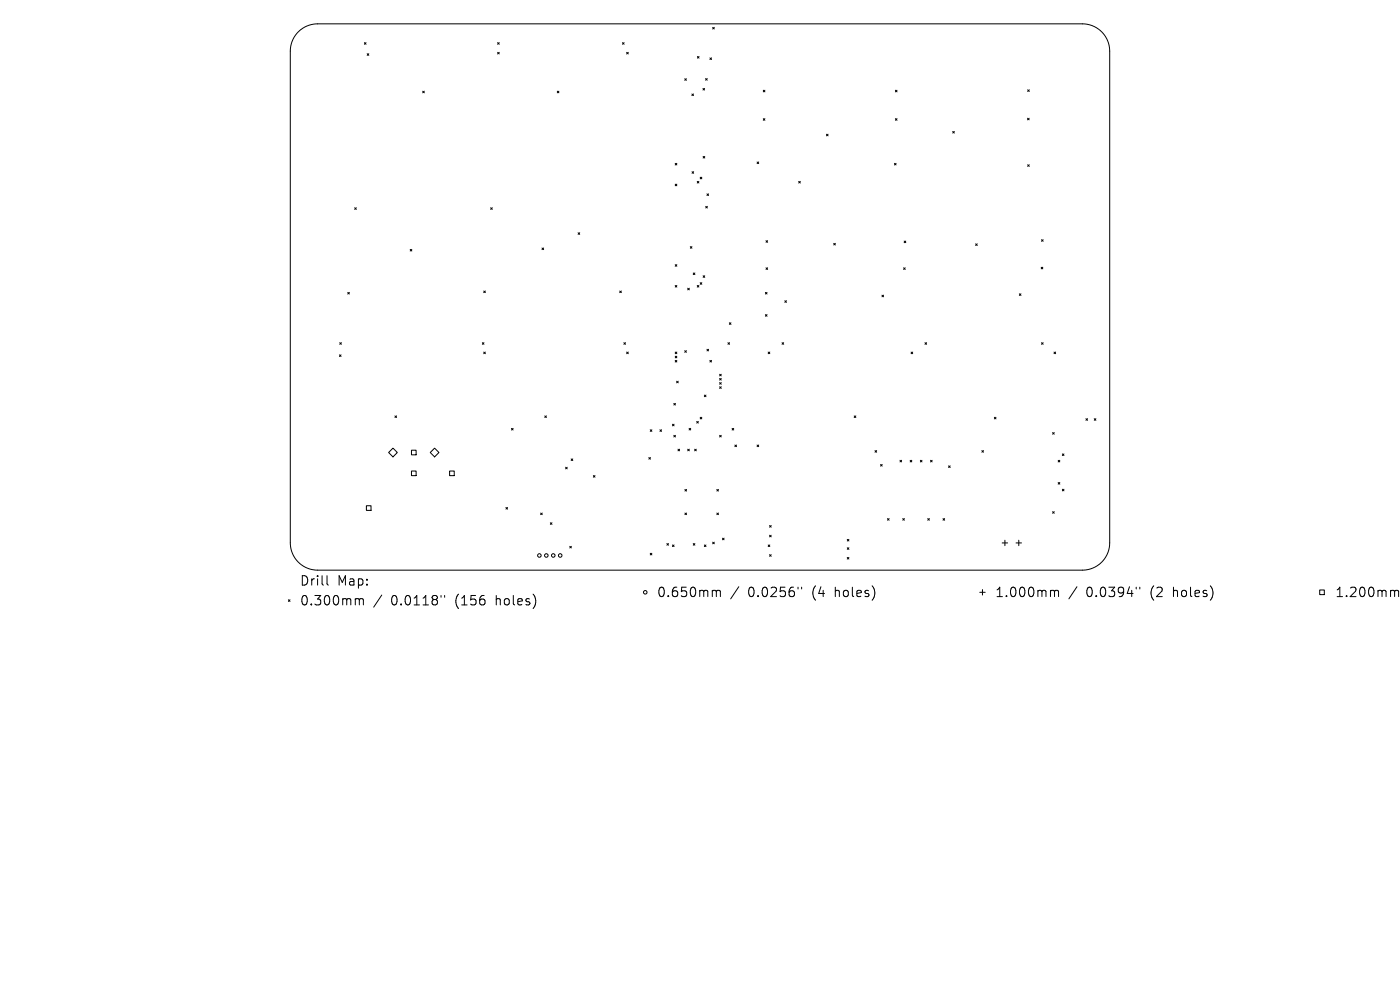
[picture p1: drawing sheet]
<svg xmlns="http://www.w3.org/2000/svg" width="297mm" height="210mm" viewBox="0 0 297 210" stroke-linecap="round" stroke-linejoin="round" font-family="sans-serif">
<defs><g id="words">
<g font-size="2.8">
<text x="63.5" y="124.5">Drill</text>
<text x="71.5" y="124.5">Map:</text>
<text x="63.5" y="128.7">0.300mm</text>
<text x="83" y="128.7">0.0118&quot;</text>
<text x="96.7" y="128.7">(156</text>
<text x="105.5" y="128.7">holes)</text>
<text x="139.3" y="126.9">0.650mm</text>
<text x="158.7" y="126.9">0.0256&quot;</text>
<text x="172.4" y="126.9">(4</text>
<text x="177.4" y="126.9">holes)</text>
<text x="211" y="126.9">1.000mm</text>
<text x="230.5" y="126.9">0.0394&quot;</text>
<text x="244.2" y="126.9">(2</text>
<text x="249.1" y="126.9">holes)</text>
<text x="283.2" y="126.9">1.200mm</text>
</g>
</g></defs>
<g fill="none" stroke="#000" stroke-width=".21">
<path d="M63.4 6.7a5.8 5.8 0 0 1 4-1.6h162.2a5.8 5.8 0 0 1 5.8 5.8v104.3a5.8 5.8 0 0 1-5.8 5.7h-162.2a5.8 5.8 0 0 1-5.8-5.7v-104.3a5.8 5.8 0 0 1 1.8-4.2zM77.3 9l.4 .4M77.7 9l-.4 .4M77.9 11.4l.3 .3M78.2 11.4l-.3 .3M89.7 19.3l.3 .4M90 19.3l-.3 .4M105.6 9l.3 .4M105.6 11.1l.3 .3M105.9 9l-.3 .4M105.9 11.1l-.3 .3M118.2 19.3l.4 .4"/>
<path d="M118.6 19.3l-.4 .4M132.1 9l.3 .4M132.4 9l-.3 .4M132.9 11.1l.4 .3M133.3 11.1l-.4 .3M145.3 16.7l.3 .3M145.6 16.7l-.3 .3M146.8 19.9l.3 .4M147.1 19.9l-.3 .4M148 12l.3 .3M148.3 12l-.3 .3M149.1 18.8l.4 .3"/>
<path d="M149.5 18.8l-.4 .3M149.7 16.7l.3 .3M150 16.7l-.3 .3M150.6 12.3l.3 .3M150.9 12.3l-.3 .3M151.2 5.8l.3 .4M151.5 5.8l-.3 .4M161.9 19.1l.4 .4M162.3 19.1l-.4 .4M190 19.1l.3 .4M190.3 19.1l-.3 .4M218 19.1l.4 .3"/>
<path d="M218.4 19.1l-.4 .3M143.2 34.7l.4 .3M143.2 39.1l.4 .3M143.6 34.7l-.4 .3M143.6 39.1l-.4 .3M146.8 36.4l.4 .4M147.2 36.4l-.4 .4M147.9 38.5l.4 .3M148.3 38.5l-.4 .3M148.5 37.6l.4 .3M148.9 37.6l-.4 .3M149.2 33.2l.3 .3"/>
<path d="M149.5 33.2l-.3 .3M160.6 34.4l.4 .3M161 34.4l-.4 .3M161.9 25.2l.4 .3M162.3 25.2l-.4 .3M169.4 38.5l.4 .3M169.8 38.5l-.4 .3M175.3 28.5l.4 .3M175.7 28.5l-.4 .3M189.8 34.7l.3 .3M190 25.2l.3 .3M190.1 34.7l-.3 .3"/>
<path d="M190.3 25.2l-.3 .3M202.1 27.9l.4 .3M202.5 27.9l-.4 .3M218 25.1l.3 .3M218 34.9l.4 .4M218.3 25.1l-.3 .3M218.4 34.9l-.4 .4M75.2 44.1l.4 .3M75.6 44.1l-.4 .3M87 52.9l.4 .3M87.4 52.9l-.4 .3M104.1 44.1l.3 .3"/>
<path d="M104.4 44.1l-.3 .3M115 52.6l.3 .4M115.3 52.6l-.3 .4M122.6 49.4l.4 .3M123 49.4l-.4 .3M143.2 56.1l.4 .4M143.6 56.1l-.4 .4M146.4 52.3l.4 .4M146.8 52.3l-.4 .4M147.1 57.9l.3 .4M147.4 57.9l-.3 .4M148.5 60l.4 .3"/>
<path d="M148.9 60l-.4 .3M149.2 58.5l.3 .3M149.5 58.5l-.3 .3M149.7 43.8l.4 .3M150 41.1l.3 .4M150.1 43.8l-.4 .3M150.3 41.1l-.3 .4M162.5 51.1l.4 .3M162.5 56.8l.4 .4M162.9 51.1l-.4 .3M162.9 56.8l-.4 .4M176.9 51.6l.3 .4"/>
<path d="M177.2 51.6l-.3 .4M191.7 56.8l.3 .4M191.8 51.1l.4 .4M192 56.8l-.3 .4M192.2 51.1l-.4 .4M207 51.7l.3 .4M207.3 51.7l-.3 .4M220.9 56.7l.3 .3M221 50.8l.3 .4M221.2 56.7l-.3 .3M221.3 50.8l-.3 .4M72 75.3l.4 .3"/>
<path d="M72.1 72.7l.3 .3M72.4 75.3l-.4 .3M72.4 72.7l-.3 .3M73.8 62l.3 .4M74.1 62l-.3 .4M102.3 72.7l.4 .3M102.6 61.7l.4 .4M102.6 74.7l.4 .3M102.7 72.7l-.4 .3M103 61.7l-.4 .4M103 74.7l-.4 .3M131.5 61.7l.3 .4"/>
<path d="M131.8 61.7l-.3 .4M132.4 72.7l.3 .3M132.7 72.7l-.3 .3M132.9 74.7l.4 .3M133.3 74.7l-.4 .3M143.2 60.6l.4 .3M143.2 74.7l.4 .3M143.2 75.6l.4 .3M143.2 76.4l.4 .4M143.6 60.6l-.4 .3M143.6 74.7l-.4 .3M143.6 75.6l-.4 .3"/>
<path d="M143.6 76.4l-.4 .4M145.3 74.4l.3 .3M145.6 74.4l-.3 .3M145.9 61.1l.3 .4M146.2 61.1l-.3 .4M147.9 60.6l.4 .3M148.3 60.6l-.4 .3M150 74.1l.3 .3M150.3 74.1l-.3 .3M150.6 76.4l.3 .4M150.9 76.4l-.3 .4M152.7 79.4l.3 .3"/>
<path d="M153 79.4l-.3 .3M154.4 72.7l.4 .3M154.7 68.5l.4 .3M154.8 72.7l-.4 .3M155.1 68.5l-.4 .3M162.4 62l.3 .4M162.4 66.7l.3 .4M162.7 62l-.3 .4M162.7 66.7l-.3 .4M163 74.7l.3 .3M163.3 74.7l-.3 .3M165.9 72.7l.4 .3"/>
<path d="M166.3 72.7l-.4 .3M166.5 63.8l.3 .3M166.8 63.8l-.3 .3M187.1 62.6l.3 .4M187.4 62.6l-.3 .4M193.3 74.7l.3 .3M193.6 74.7l-.3 .3M196.2 72.7l.4 .3M196.6 72.7l-.4 .3M216.2 62.3l.4 .4M216.6 62.3l-.4 .4M221 72.7l.3 .3"/>
<path d="M221.3 72.7l-.3 .3M223.6 74.7l.3 .3M223.9 74.7l-.3 .3M82.4 96l1-.9 .9 .9-.9 .9zM83.8 88.2l.3 .4M84.1 88.2l-.3 .4M87.3 95.5h1v1h-1zM87.3 99.9h1v1h-1zM91.3 96l.9-.9 .9 .9-.9 .9zM95.4 99.9h1v1h-1zM108.5 90.9l.4 .3M108.9 90.9l-.4 .3"/>
<path d="M115.6 88.2l.3 .4M115.9 88.2l-.3 .4M120 99.1l.3 .4M120.3 99.1l-.3 .4M121.2 97.3l.3 .4M121.5 97.3l-.3 .4M137.6 97.1l.4 .3M137.9 91.2l.4 .3M138 97.1l-.4 .3M138.3 91.2l-.4 .3M140 91.2l.4 .3M140.4 91.2l-.4 .3"/>
<path d="M142.7 90l.3 .3M142.9 85.6l.4 .3M142.9 92.3l.4 .4M143 90l-.3 .3M143.3 85.6l-.4 .3M143.3 92.3l-.4 .4M143.5 80.9l.4 .3M143.8 95.3l.4 .3M143.9 80.9l-.4 .3M144.2 95.3l-.4 .3M145.9 95.3l.3 .3M146.2 90.9l.3 .3"/>
<path d="M146.2 95.3l-.3 .3M146.5 90.9l-.3 .3M147.4 95.3l.3 .3M147.7 95.3l-.3 .3M147.8 89.4l.4 .3M148.2 89.4l-.4 .3M148.5 88.5l.4 .4M148.9 88.5l-.4 .4M149.4 83.8l.4 .4M149.8 83.8l-.4 .4M152.7 80.3l.3 .3M152.7 81.2l.3 .3"/>
<path d="M152.7 82l.3 .4M152.7 92.3l.3 .4M153 82l-.3 .4M153 80.3l-.3 .3M153 81.2l-.3 .3M153 92.3l-.3 .4M155.3 90.9l.4 .3M155.7 90.9l-.4 .3M155.9 94.4l.3 .4M156.2 94.4l-.3 .4M160.6 94.4l.4 .4M161 94.4l-.4 .4"/>
<path d="M181.2 88.2l.4 .4M181.6 88.2l-.4 .4M185.6 95.6l.4 .3M186 95.6l-.4 .3M186.8 98.5l.4 .4M187.2 98.5l-.4 .4M190.9 97.6l.4 .4M191.3 97.6l-.4 .4M193.1 97.6l.3 .4M193.4 97.6l-.3 .4M195.2 97.6l.4 .4M195.6 97.6l-.4 .4"/>
<path d="M197.4 97.6l.4 .4M197.8 97.6l-.4 .4M201.2 98.8l.4 .4M201.6 98.8l-.4 .4M208.3 95.6l.3 .3M208.6 95.6l-.3 .3M210.9 88.5l.4 .4M211.3 88.5l-.4 .4M223.3 91.8l.4 .3M223.7 91.8l-.4 .3M224.5 97.6l.3 .4M224.8 97.6l-.3 .4"/>
<path d="M225.4 96.3l.3 .3M225.7 96.3l-.3 .3M230.4 88.8l.3 .4M230.7 88.8l-.3 .4M232.1 88.8l.4 .4M232.5 88.8l-.4 .4M77.7 107.3h1v1h-1zM107.3 107.7l.4 .3M107.7 107.7l-.4 .3M114.7 108.8l.3 .4M115 108.8l-.3 .4M116.8 110.9l.3 .3"/>
<path d="M117.1 110.9l-.3 .3M120.9 115.9l.3 .3M121.2 115.9l-.3 .3M125.9 100.9l.3 .3M126.2 100.9l-.3 .3M137.9 117.4l.4 .3M138.3 117.4l-.4 .3M141.5 115.3l.3 .4M141.8 115.3l-.3 .4M142.7 115.6l.3 .3M143 115.6l-.3 .3M145.3 103.8l.4 .4"/>
<path d="M145.3 108.8l.4 .4M145.7 103.8l-.4 .4M145.7 108.8l-.4 .4M147.1 115.3l.3 .4M147.4 115.3l-.3 .4M149.4 115.6l.4 .3M149.8 115.6l-.4 .3M151.2 115l.3 .4M151.5 115l-.3 .4M152.1 103.8l.3 .4M152.1 108.8l.3 .4M152.4 103.8l-.3 .4"/>
<path d="M152.4 108.8l-.3 .4M153.3 114.2l.3 .3M153.6 114.2l-.3 .3M163 115.6l.3 .3M163.3 111.5l.3 .3M163.3 113.5l.3 .4M163.3 117.7l.3 .3M163.3 115.6l-.3 .3M163.6 111.5l-.3 .3M163.6 113.5l-.3 .4M163.6 117.7l-.3 .3M179.7 114.4l.4 .4"/>
<path d="M179.7 116.2l.4 .3M179.7 118.2l.4 .4M180.1 114.4l-.4 .4M180.1 116.2l-.4 .3M180.1 118.2l-.4 .4M188.3 110l.3 .4M188.6 110l-.3 .4M191.5 110l.4 .4M191.9 110l-.4 .4M196.8 110l.4 .4M197.2 110l-.4 .4M200.1 110l.3 .4"/>
<path d="M200.4 110l-.3 .4M212.6 115.2h1.2M213.2 114.6v1.2M215.5 115.2h1.2M216.1 114.6v1.2M223.3 108.5l.4 .4M223.7 108.5l-.4 .4M224.5 102.4l.3 .3M224.8 102.4l-.3 .3M225.4 103.8l.3 .3M225.7 103.8l-.3 .3M61.2 127.2l.3 .4"/>
<path d="M61.5 127.2l-.3 .4M69.4 122.1v1.7l.3 .3M75.7 127l.4 .1 .1 .2M76.2 127.3l.3-.3 .5 .1 .1 1.2M76.2 127.3v1M81 126.2l-1.7 2.6M93.6 126.3v.4M94.3 126.3v.4M151.4 125.2h.3l.3 .3M152 125.5l.3-.3 .4 .1 .1 1.3M152 125.5v1.1M156.7 124.5l-1.7 2.5"/>
<path d="M169.3 124.6v.3M170.1 124.6v.3M207.8 125.6h1.2M208.4 125.1v1.1M223.1 125.2h.3l.3 .3M223.7 125.5l.3-.3 .5 .1 .1 1.3M223.7 125.5v1.1M228.5 124.5l-1.7 2.5M241 124.6v.3M241.8 124.6v.3M280 125.2h.9v.9h-.9zM295.3 125.2l.5 .1 .1 .2"/>
<path d="M295.9 125.5l.2-.3 .5 .1 .1 1.3M295.9 125.5v1.1"/>
<circle cx="114.4" cy="117.8" r=".38"/>
<circle cx="115.9" cy="117.8" r=".38"/>
<circle cx="117.4" cy="117.8" r=".38"/>
<circle cx="118.8" cy="117.8" r=".38"/>
<circle cx="136.9" cy="125.6" r=".38"/>
</g>
<use href="#words"/>
</svg>
